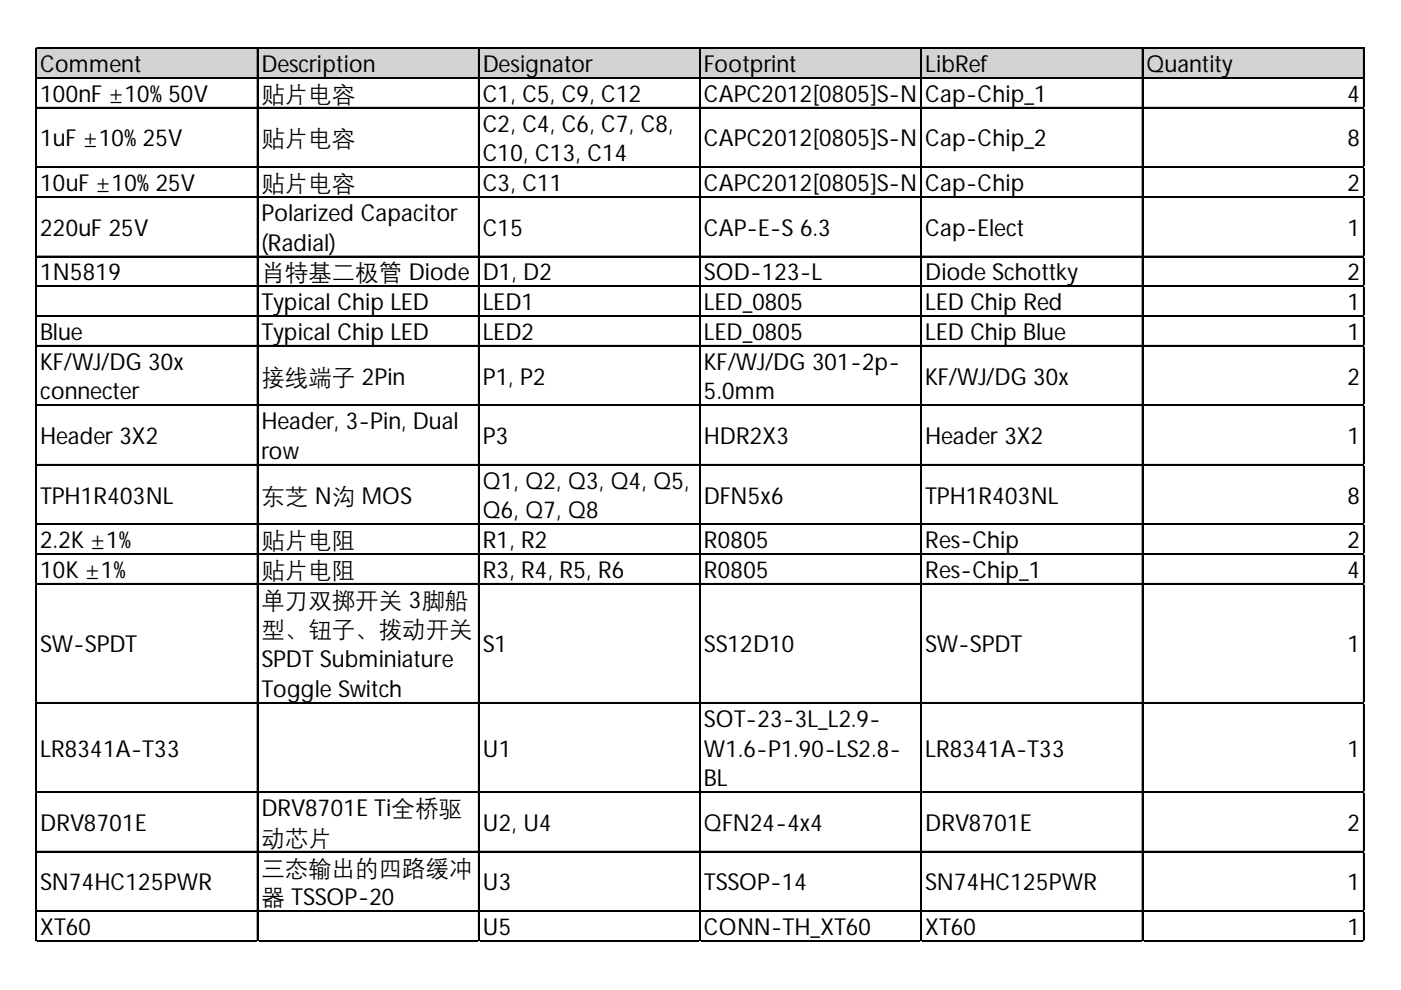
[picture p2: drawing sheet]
<svg xmlns="http://www.w3.org/2000/svg" width="297mm" height="210mm" viewBox="0 0 297 210" stroke-linecap="round" stroke-linejoin="round" font-family="sans-serif">
<defs><g id="words">
<g font-size="5">
<text x="8.5" y="15.3">Comment</text>
<text x="55.4" y="15.3">Description</text>
<text x="102.3" y="15.3">Designator</text>
<text x="149.2" y="15.3">Footprint</text>
<text x="196.2" y="15.3">LibRef</text>
<text x="243.1" y="15.3">Quantity</text>
<text x="8.5" y="21.6">100nF ±10% 50V</text>
<text x="55.4" y="21.6">贴片电容</text>
<text x="102.3" y="21.6">C1, C5, C9, C12</text>
<text x="149.2" y="21.6">CAPC2012[0805]S-N</text>
<text x="196.2" y="21.6">Cap-Chip_1</text>
<text x="285.7" y="21.6">4</text>
<text x="102.3" y="27.9">C2, C4, C6, C7, C8,</text>
<text x="8.5" y="31.1">1uF ±10% 25V</text>
<text x="55.4" y="31.1">贴片电容</text>
<text x="102.3" y="34.2">C10, C13, C14</text>
<text x="149.2" y="31.1">CAPC2012[0805]S-N</text>
<text x="196.2" y="31.1">Cap-Chip_2</text>
<text x="285.7" y="31.1">8</text>
<text x="8.5" y="40.5">10uF ±10% 25V</text>
<text x="55.4" y="40.5">贴片电容</text>
<text x="102.3" y="40.5">C3, C11</text>
<text x="149.2" y="40.5">CAPC2012[0805]S-N</text>
<text x="196.2" y="40.5">Cap-Chip</text>
<text x="285.7" y="40.5">2</text>
<text x="55.4" y="46.8">Polarized Capacitor</text>
<text x="8.5" y="50">220uF 25V</text>
<text x="55.4" y="53.1">(Radial)</text>
<text x="102.3" y="50">C15</text>
<text x="149.2" y="50">CAP-E-S 6.3</text>
<text x="196.2" y="50">Cap-Elect</text>
<text x="285.7" y="50">1</text>
<text x="8.5" y="59.4">1N5819</text>
<text x="55.4" y="59.4">肖特基二极管 Diode</text>
<text x="102.3" y="59.4">D1, D2</text>
<text x="149.2" y="59.4">SOD-123-L</text>
<text x="196.2" y="59.4">Diode Schottky</text>
<text x="285.7" y="59.4">2</text>
<text x="55.4" y="65.8">Typical Chip LED</text>
<text x="102.3" y="65.8">LED1</text>
<text x="149.2" y="65.8">LED_0805</text>
<text x="196.2" y="65.8">LED Chip Red</text>
<text x="285.7" y="65.8">1</text>
<text x="8.5" y="72.1">Blue</text>
<text x="55.4" y="72.1">Typical Chip LED</text>
<text x="102.3" y="72.1">LED2</text>
<text x="149.2" y="72.1">LED_0805</text>
<text x="196.2" y="72.1">LED Chip Blue</text>
<text x="285.7" y="72.1">1</text>
<text x="8.5" y="78.4">KF/WJ/DG 30x</text>
<text x="55.4" y="81.5">接线端子 2Pin</text>
<text x="102.3" y="81.5">P1, P2</text>
<text x="149.2" y="78.4">KF/WJ/DG 301-2p-</text>
<text x="196.2" y="81.5">KF/WJ/DG 30x</text>
<text x="285.7" y="81.5">2</text>
<text x="8.5" y="84.7">connecter</text>
<text x="149.2" y="84.7">5.0mm</text>
<text x="8.5" y="94.1">Header 3X2</text>
<text x="55.4" y="91">Header, 3-Pin, Dual</text>
<text x="102.3" y="94.1">P3</text>
<text x="149.2" y="94.1">HDR2X3</text>
<text x="196.2" y="94.1">Header 3X2</text>
<text x="285.7" y="94.1">1</text>
<text x="55.4" y="97.3">row</text>
<text x="8.5" y="106.8">TPH1R403NL</text>
<text x="55.4" y="106.8">东芝 N沟 MOS</text>
<text x="102.3" y="103.6">Q1, Q2, Q3, Q4, Q5,</text>
<text x="149.2" y="106.8">DFN5x6</text>
<text x="196.2" y="106.8">TPH1R403NL</text>
<text x="285.7" y="106.8">8</text>
<text x="102.3" y="109.9">Q6, Q7, Q8</text>
<text x="8.5" y="116.2">2.2K ±1%</text>
<text x="55.4" y="116.2">贴片电阻</text>
<text x="102.3" y="116.2">R1, R2</text>
<text x="149.2" y="116.2">R0805</text>
<text x="196.2" y="116.2">Res-Chip</text>
<text x="285.7" y="116.2">2</text>
<text x="8.5" y="122.5">10K ±1%</text>
<text x="55.4" y="122.5">贴片电阻</text>
<text x="102.3" y="122.5">R3, R4, R5, R6</text>
<text x="149.2" y="122.5">R0805</text>
<text x="196.2" y="122.5">Res-Chip_1</text>
<text x="285.7" y="122.5">4</text>
<text x="55.4" y="128.8">单刀双掷开关 3脚船</text>
<text x="55.4" y="135.2">型、钮子、拨动开关</text>
<text x="8.5" y="138.3">SW-SPDT</text>
<text x="55.4" y="141.5">SPDT Subminiature</text>
<text x="102.3" y="138.3">S1</text>
<text x="149.2" y="138.3">SS12D10</text>
<text x="196.2" y="138.3">SW-SPDT</text>
<text x="285.7" y="138.3">1</text>
<text x="55.4" y="147.8">Toggle Switch</text>
<text x="149.2" y="154.1">SOT-23-3L_L2.9-</text>
<text x="8.5" y="160.4">LR8341A-T33</text>
<text x="102.3" y="160.4">U1</text>
<text x="149.2" y="160.4">W1.6-P1.90-LS2.8-</text>
<text x="196.2" y="160.4">LR8341A-T33</text>
<text x="285.7" y="160.4">1</text>
<text x="149.2" y="166.7">BL</text>
<text x="55.4" y="173">DRV8701E Ti全桥驱</text>
<text x="8.5" y="176.2">DRV8701E</text>
<text x="55.4" y="179.3">动芯片</text>
<text x="102.3" y="176.2">U2, U4</text>
<text x="149.2" y="176.2">QFN24-4x4</text>
<text x="196.2" y="176.2">DRV8701E</text>
<text x="285.7" y="176.2">2</text>
<text x="55.4" y="185.6">三态输出的四路缓冲</text>
<text x="8.5" y="188.8">SN74HC125PWR</text>
<text x="55.4" y="191.9">器 TSSOP-20</text>
<text x="102.3" y="188.8">U3</text>
<text x="149.2" y="188.8">TSSOP-14</text>
<text x="196.2" y="188.8">SN74HC125PWR</text>
<text x="285.7" y="188.8">1</text>
<text x="8.5" y="198.3">XT60</text>
<text x="102.3" y="198.3">U5</text>
<text x="149.2" y="198.3">CONN-TH_XT60</text>
<text x="196.2" y="198.3">XT60</text>
<text x="285.7" y="198.3">1</text>
</g>
</g></defs>
<path d="M7.8 10.3h281.6v6.4h-281.6z" fill="#d3d3d3"/>
<g fill="none" stroke="#000" stroke-width=".23">
<path d="M7.6 10.1v189.5M7.7 10.1v189.5M7.8 10.1h281.5M7.8 10.3h281.5M7.8 16.4h281.5M7.8 16.6h281.5M54.5 10.4v189.2M54.6 10.4v189.2M101.4 10.4v189.2M101.6 10.4v189.2M148.3 10.4v189.2M148.5 10.4v189.2"/>
<path d="M195.3 10.4v189.2M195.4 10.4v189.2M242.2 10.4v189.2M242.3 10.4v189.2M289.1 10.4v189.2M289.2 10.4v189.2M7.8 22.8h281.5M7.8 22.9h281.5M7.8 35.4h281.5M7.8 35.5h281.5M7.8 41.7h281.5M7.8 41.8h281.5"/>
<path d="M7.8 54.3h281.5M7.8 54.4h281.5M7.8 60.6h281.5M7.8 60.7h281.5M7.8 66.9h281.5M7.8 67h281.5M7.8 73.2h281.5M7.8 73.3h281.5M7.8 85.9h281.5M7.8 86h281.5M7.8 98.5h281.5M7.8 98.6h281.5"/>
<path d="M7.8 111.1h281.5M7.8 111.2h281.5M7.8 117.4h281.5M7.8 117.5h281.5M7.8 123.7h281.5M7.8 123.8h281.5M7.8 148.9h281.5M7.8 149.1h281.5M7.8 167.9h281.5M7.8 168h281.5M7.8 180.5h281.5M7.8 180.6h281.5"/>
<path d="M7.8 193.1h281.5M7.8 193.2h281.5M7.8 199.4h281.5M7.8 199.5h281.5"/>
</g>
<path d="M7.6 199.6v.1" fill="none" stroke="#e0e0e0" stroke-width=".23"/>
<path d="M7.6 199.6l.2 .1z" fill="#e0e0e0"/>
<path d="M54.5 199.6v.1" fill="none" stroke="#e0e0e0" stroke-width=".23"/>
<path d="M54.5 199.6l.3 .1z" fill="#e0e0e0"/>
<path d="M101.4 199.6v.1" fill="none" stroke="#e0e0e0" stroke-width=".23"/>
<path d="M101.4 199.6l.3 .1z" fill="#e0e0e0"/>
<path d="M148.3 199.6v.1" fill="none" stroke="#e0e0e0" stroke-width=".23"/>
<path d="M148.3 199.6l.3 .1z" fill="#e0e0e0"/>
<path d="M195.3 199.6v.1" fill="none" stroke="#e0e0e0" stroke-width=".23"/>
<path d="M195.3 199.6l.2 .1z" fill="#e0e0e0"/>
<path d="M242.2 199.6v.1" fill="none" stroke="#e0e0e0" stroke-width=".23"/>
<path d="M242.2 199.6l.2 .1z" fill="#e0e0e0"/>
<path d="M289.1 199.6v.1" fill="none" stroke="#e0e0e0" stroke-width=".23"/>
<path d="M289.1 199.6l.2 .1z" fill="#e0e0e0"/>
<path d="M289.3 22.8h.1" fill="none" stroke="#e0e0e0" stroke-width=".23"/>
<path d="M289.3 22.8l.1 .2z" fill="#e0e0e0"/>
<path d="M289.3 35.4h.1" fill="none" stroke="#e0e0e0" stroke-width=".23"/>
<path d="M289.3 35.4l.1 .2z" fill="#e0e0e0"/>
<path d="M289.3 41.7h.1" fill="none" stroke="#e0e0e0" stroke-width=".23"/>
<path d="M289.3 41.7l.1 .2z" fill="#e0e0e0"/>
<path d="M289.3 54.3h.1" fill="none" stroke="#e0e0e0" stroke-width=".23"/>
<path d="M289.3 54.3l.1 .2z" fill="#e0e0e0"/>
<path d="M289.3 60.6h.1" fill="none" stroke="#e0e0e0" stroke-width=".23"/>
<path d="M289.3 60.6l.1 .2z" fill="#e0e0e0"/>
<path d="M289.3 66.9h.1" fill="none" stroke="#e0e0e0" stroke-width=".23"/>
<path d="M289.3 66.9l.1 .2z" fill="#e0e0e0"/>
<path d="M289.3 73.2h.1" fill="none" stroke="#e0e0e0" stroke-width=".23"/>
<path d="M289.3 73.2l.1 .3z" fill="#e0e0e0"/>
<path d="M289.3 85.9h.1" fill="none" stroke="#e0e0e0" stroke-width=".23"/>
<path d="M289.3 85.9l.1 .2z" fill="#e0e0e0"/>
<path d="M289.3 98.5h.1" fill="none" stroke="#e0e0e0" stroke-width=".23"/>
<path d="M289.3 98.5l.1 .2z" fill="#e0e0e0"/>
<path d="M289.3 111.1h.1" fill="none" stroke="#e0e0e0" stroke-width=".23"/>
<path d="M289.3 111.1l.1 .2z" fill="#e0e0e0"/>
<path d="M289.3 117.4h.1" fill="none" stroke="#e0e0e0" stroke-width=".23"/>
<path d="M289.3 117.4l.1 .2z" fill="#e0e0e0"/>
<path d="M289.3 123.7h.1" fill="none" stroke="#e0e0e0" stroke-width=".23"/>
<path d="M289.3 123.7l.1 .2z" fill="#e0e0e0"/>
<path d="M289.3 148.9h.1" fill="none" stroke="#e0e0e0" stroke-width=".23"/>
<path d="M289.3 148.9l.1 .3z" fill="#e0e0e0"/>
<path d="M289.3 167.9h.1" fill="none" stroke="#e0e0e0" stroke-width=".23"/>
<path d="M289.3 167.9l.1 .2z" fill="#e0e0e0"/>
<path d="M289.3 180.5h.1" fill="none" stroke="#e0e0e0" stroke-width=".23"/>
<path d="M289.3 180.5l.1 .2z" fill="#e0e0e0"/>
<path d="M289.3 193.1h.1" fill="none" stroke="#e0e0e0" stroke-width=".23"/>
<path d="M289.3 193.1l.1 .2z" fill="#e0e0e0"/>
<path d="M289.3 199.4h.1" fill="none" stroke="#e0e0e0" stroke-width=".23"/>
<path d="M289.3 199.4l.1 .2z" fill="#e0e0e0"/>
<use href="#words"/>
</svg>
